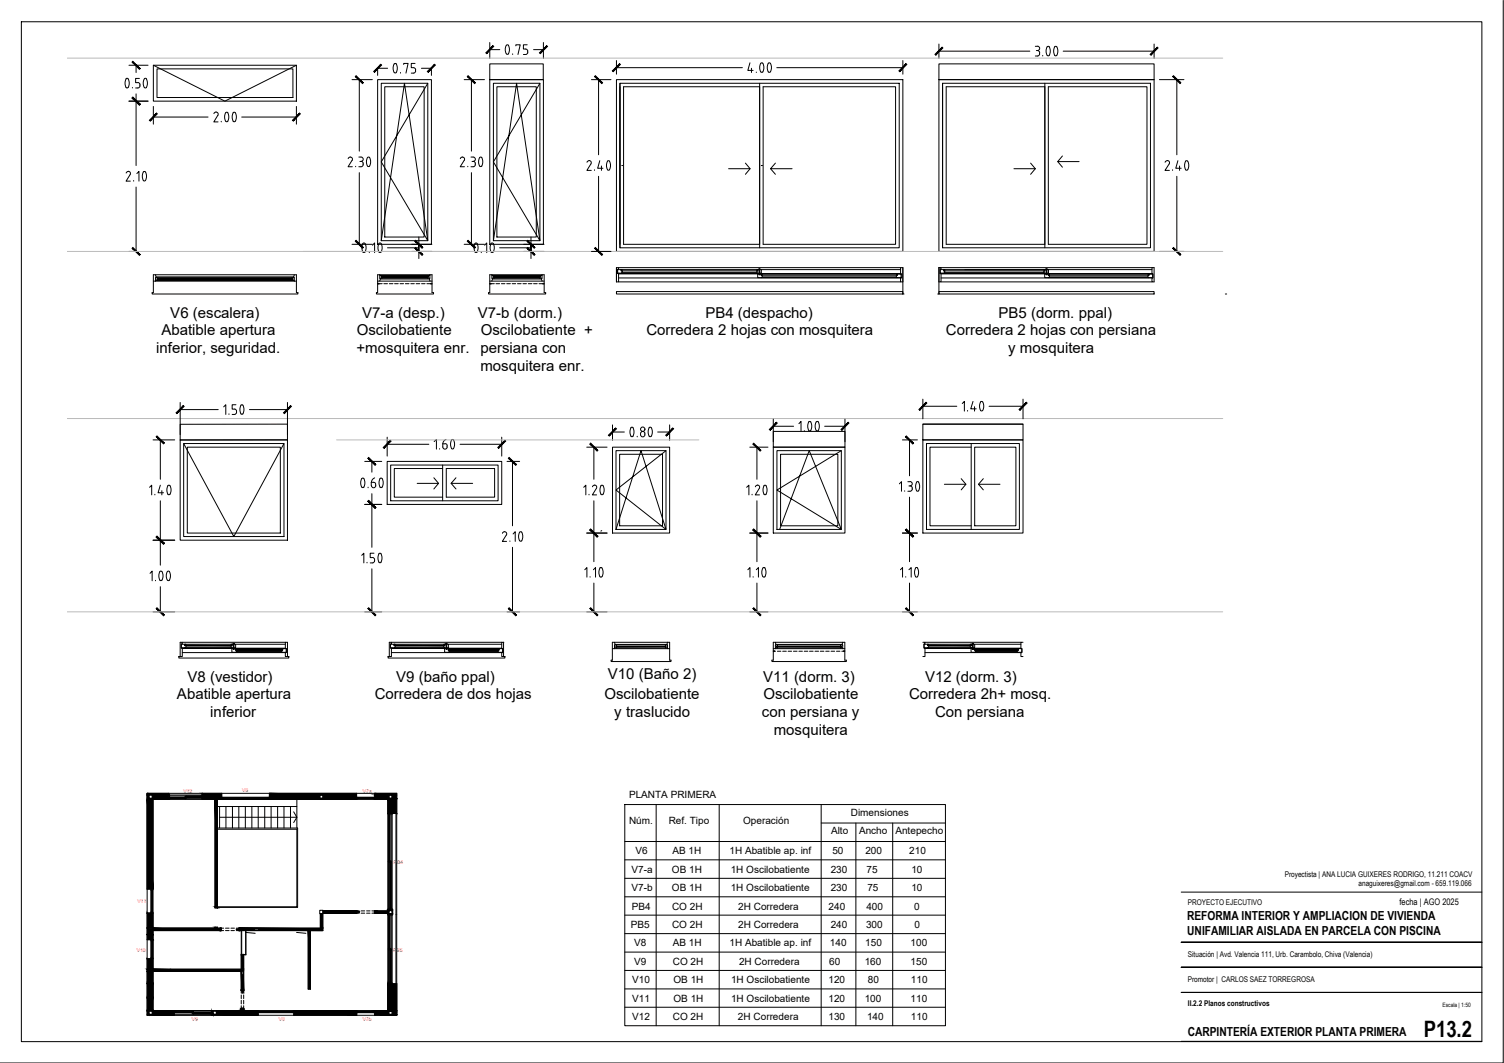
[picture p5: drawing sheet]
<svg xmlns="http://www.w3.org/2000/svg" width="420mm" height="297mm" viewBox="0 0 420 297" stroke-linecap="round" stroke-linejoin="round" font-family="sans-serif">
<defs><g id="words">
<text font-size="6.3" x="397.7" y="289.9">P13.2</text>
<g font-size="4.2">
<text x="47.6" y="88.9">V6 (escalera)</text>
<text x="101.2" y="88.9">V7-a (desp.)</text>
<text x="133.5" y="88.9">V7-b (dorm.)</text>
<text x="197.1" y="88.8">PB4 (despacho)</text>
<text x="279" y="88.9">PB5 (dorm. ppal)</text>
<text x="45.1" y="93.7">Abatible apertura</text>
<text x="99.7" y="93.6">Oscilobatiente</text>
<text x="134.3" y="93.6">Oscilobatiente +</text>
<text x="180.6" y="93.6">Corredera 2 hojas con mosquitera</text>
<text x="264.2" y="93.6">Corredera 2 hojas con persiana</text>
<text x="43.6" y="98.7">inferior, seguridad.</text>
<text x="99.6" y="98.6">+mosquitera enr.</text>
<text x="134.2" y="98.6">persiana con</text>
<text x="281.7" y="98.6">y mosquitera</text>
<text x="134.2" y="103.6">mosquitera enr.</text>
<text x="52.4" y="190.5">V8 (vestidor)</text>
<text x="110.7" y="190.5">V9 (baño ppal)</text>
<text x="169.8" y="189.7">V10 (Baño 2)</text>
<text x="213.2" y="190.5">V11 (dorm. 3)</text>
<text x="258.4" y="190.5">V12 (dorm. 3)</text>
<text x="49.4" y="195.3">Abatible apertura</text>
<text x="104.7" y="195.4">Corredera de dos hojas</text>
<text x="168.9" y="195.3">Oscilobatiente</text>
<text x="213.3" y="195.3">Oscilobatiente</text>
<text x="254" y="195.3">Corredera 2h+ mosq.</text>
<text x="58.8" y="200.3">inferior</text>
<text x="171.6" y="200.3">y traslucido</text>
<text x="212.9" y="200.3">con persiana y</text>
<text x="261.2" y="200.4">Con persiana</text>
<text x="216.2" y="205.3">mosquitera</text>
</g>
<g font-size="3.5">
<text x="331.6" y="257.2">REFORMA INTERIOR Y AMPLIACION DE VIVIENDA</text>
<text x="331.7" y="261.4">UNIFAMILIAR AISLADA EN PARCELA CON PISCINA</text>
<text x="331.8" y="289.5">CARPINTERÍA EXTERIOR PLANTA PRIMERA</text>
</g>
<g font-size="2.8">
<text x="175.7" y="222.9">PLANTA PRIMERA</text>
<text x="237.7" y="228">Dimensiones</text>
<text x="175.7" y="230.2">Núm.</text>
<text x="186.8" y="230.3">Ref. Tipo</text>
<text x="207.6" y="230.3">Operación</text>
<text x="232.2" y="233">Alto</text>
<text x="240" y="233">Ancho</text>
<text x="250.1" y="233">Antepecho</text>
<text x="177.5" y="238.7">V6</text>
<text x="187.9" y="238.7">AB 1H</text>
<text x="203.8" y="238.7">1H Abatible ap. inf</text>
<text x="232.5" y="238.7">50</text>
<text x="241.8" y="238.7">200</text>
<text x="254" y="238.7">210</text>
<text x="176.4" y="243.9">V7-a</text>
<text x="187.7" y="243.9">OB 1H</text>
<text x="204.1" y="243.9">1H Oscilobatiente</text>
<text x="232.1" y="243.9">230</text>
<text x="242.1" y="243.9">75</text>
<text x="254.6" y="243.9">10</text>
<text x="176.4" y="249">V7-b</text>
<text x="187.7" y="249">OB 1H</text>
<text x="204.1" y="249">1H Oscilobatiente</text>
<text x="232.1" y="249">230</text>
<text x="242.3" y="249">75</text>
<text x="254.6" y="249">10</text>
<text x="176.5" y="254.2">PB4</text>
<text x="187.7" y="254.2">CO 2H</text>
<text x="206.2" y="254.2">2H Corredera</text>
<text x="231.5" y="254.2">240</text>
<text x="242" y="254.2">400</text>
<text x="255.4" y="254.2">0</text>
<text x="176.2" y="259.3">PB5</text>
<text x="187.7" y="259.4">CO 2H</text>
<text x="206.2" y="259.4">2H Corredera</text>
<text x="232.1" y="259.3">240</text>
<text x="241.9" y="259.3">300</text>
<text x="255.4" y="259.3">0</text>
<text x="177.1" y="264.5">V8</text>
<text x="177.1" y="269.6">V9</text>
<text x="188" y="269.6">CO 2H</text>
<text x="188" y="264.5">AB 1H</text>
<text x="203.8" y="264.5">1H Abatible ap. inf</text>
<text x="206.5" y="269.6">2H Corredera</text>
<text x="231.6" y="269.6">60</text>
<text x="231.9" y="264.5">140</text>
<text x="241.6" y="269.6">160</text>
<text x="241.7" y="264.5">150</text>
<text x="254.4" y="264.5">100</text>
<text x="254.4" y="269.6">150</text>
<text x="176.6" y="274.8">V10</text>
<text x="188.1" y="274.8">OB 1H</text>
<text x="204.2" y="274.8">1H Oscilobatiente</text>
<text x="231.4" y="274.8">120</text>
<text x="242.4" y="274.8">80</text>
<text x="254.5" y="274.8">110</text>
<text x="176.6" y="279.9">V11</text>
<text x="188.1" y="279.9">OB 1H</text>
<text x="204.2" y="279.9">1H Oscilobatiente</text>
<text x="231.4" y="279.9">120</text>
<text x="241.6" y="279.9">100</text>
<text x="254.4" y="279.9">110</text>
<text x="176.6" y="285.1">V12</text>
<text x="188" y="285.1">CO 2H</text>
<text x="206.2" y="285">2H Corredera</text>
<text x="231.4" y="285.1">130</text>
<text x="242.2" y="285.1">140</text>
<text x="254.5" y="285.1">110</text>
</g>
<text font-size="2.5" x="391" y="252.8">fecha | AGO 2025</text>
<g font-size="2.2">
<text x="358.9" y="245.1">Proyectista | ANA LUCIA GUIXERES RODRIGO, 11.211 COACV</text>
<text x="379.5" y="247.6">anaguixeres@gmail.com - 659.119.066</text>
<text x="331.8" y="252.8">PROYECTO EJECUTIVO</text>
<text x="331.9" y="267.5">Situación | Avd. Valencia 111, Urb. Carambolo, Chiva (Valencia)</text>
<text x="331.8" y="274.4">Promotor | CARLOS SAEZ TORREGROSA</text>
<text x="331.9" y="281.2">II.2.2 Planos constructivos</text>
</g>
<text font-size="1.7" x="403" y="281.4">Escala | 1:50</text>
<g font-size="1.4" fill="#ff0505">
<text x="51.3" y="221.5">V12</text>
<text x="67.6" y="221.4">V6</text>
<text x="101.4" y="221.5">V7a</text>
<text x="110" y="241.5">PB4</text>
<text x="38.4" y="252.3">V11</text>
<text x="38.2" y="265.9">V10</text>
<text x="109.8" y="265.9">PB5</text>
<text x="53.6" y="285.3">V9</text>
<text x="77.9" y="285.2">V8</text>
<text x="101.3" y="285.4">V7b</text>
</g>
</g></defs>
<!-- layer: 02.2 TABIQUERIA gruesa -->
<g fill="none" stroke="#000" stroke-width=".28">
<path d="M252.2 74.8v4M82.8 81.8h.4M187.1 184.5h.4M236 184.5h.4M41.1 221.7h6.1v1.7h-4.4v25h-1.7zM41.6 222.2h.9v.9h-.9zM56.5 221.7h5.4v1.7h-5.4zM59.5 222.2h1v.9h-1zM75.3 221.7h24.3v1.7h-24.3zM89.3 222.2h1v.9h-1zM104.7 221.7h6.1v5.6h-2.5v-3.9h-3.6zM108.6 222.2h1v.9h-1z"/>
<path d="M66.8 259.4v.1M66.8 260h.1M89.3 254.4h1v.9h-1zM99.6 254.5v.1M99.6 255.1v.1M104.7 254.5v.7M108.6 254.4h1v.9h-1zM41.6 260.3h.9v.9h-.9zM41.8 274.8h1v4h-1M42.8 267.9h-1.7v15.8h7.6M42.8 262.6h-1.7v-7.5h1.7v27.3h29.3v1.3h-12.9v-1.3M47.5 270.8h.1"/>
<path d="M108.3 274.9h2.5v8.8h-6.1v-1.3h3.6zM41.6 282.5h.9v.9h-.9zM48.5 282.4v1.3M59.5 282.5h1v.9h-1zM82.1 282.4h17.6v1.3h-17.6zM89.3 282.5h1v.9h-1zM108.6 282.5h1v.9h-1z"/>
</g>
<g fill="#000" stroke="#000" stroke-width=".28">
<path d="M42.8 259.4h17.2zM90.3 255.1l9.3 .1zM99.3 254.5h.3zM94.6 255.1h5zM99.3 254.5h.4zM104.7 255.2h.3z"/>
<path d="M41.1 222.2l.5 .9v-.9zM41.1 222.2l.5 .9h-.5z"/>
<path d="M41.1 223.4l1.7 25v-25zM41.1 223.4l1.7 25h-1.7z"/>
<path d="M41.1 221.7l6.1 .5v-.5zM41.1 221.7l6.1 .5h-6.1z"/>
<path d="M42.5 222.2l4.7 .9v-.9zM42.5 222.2l4.7 .9h-4.7z"/>
<path d="M41.1 223.1l6.1 .3v-.3zM41.1 223.1l6.1 .3h-6.1z"/>
<path d="M60.1 223.4l.6 30v-30zM60.1 223.4l.6 30h-.6z"/>
<path d="M56.5 221.7l5.4 1.7v-1.7zM56.5 221.7l5.4 1.7h-5.4z"/>
<path d="M75.3 222.2l14 .9v-.9zM75.3 222.2l14 .9h-14z"/>
<path d="M75.3 221.7l24.3 .5v-.5zM75.3 221.7l24.3 .5h-24.3z"/>
<path d="M90.3 222.2l9.3 .9v-.9zM90.3 222.2l9.3 .9h-9.3z"/>
<path d="M75.3 223.1l24.3 .3v-.3zM75.3 223.1l24.3 .3h-24.3z"/>
<path d="M104.7 222.2l3.9 .9v-.9zM104.7 222.2l3.9 .9h-3.9z"/>
<path d="M104.7 221.7l6.1 .5v-.5zM104.7 221.7l6.1 .5h-6.1z"/>
<path d="M109.6 222.2l1.2 .9v-.9zM109.6 222.2l1.2 .9h-1.2z"/>
<path d="M104.7 223.1l6.1 .3v-.3zM104.7 223.1l6.1 .3h-6.1z"/>
<path d="M108.3 223.4l2.5 3.9v-3.9zM108.3 223.4l2.5 3.9h-2.5z"/>
<path d="M41.1 255.1l1.7 4.3v-4.3zM41.1 255.1l1.7 4.3h-1.7z"/>
<path d="M41.1 259.4l1.7 1.8v-1.8zM41.1 259.4l1.7 1.8h-1.7z"/>
<path d="M60.1 253.4l.6 .3v-.3zM60.1 253.4l.6 .3h-.6z"/>
<path d="M60.1 259.1l.6 .3v-.3zM60.1 259.1l.6 .3h-.6z"/>
<path d="M42.8 259.4l18.9 .6v-.6zM42.8 259.4l18.9 .6h-18.9z"/>
<path d="M89.5 255.3l.7 4.1v-4.1zM89.5 255.3l.7 4.1h-.7z"/>
<path d="M66.8 259.4l23.4 .1zM66.8 259.4l23.4 .1z"/>
<path d="M72.3 259.5l17.9 .5v-.5zM72.3 259.5l17.9 .5h-17.9z"/>
<path d="M66.8 260h23.4zM66.8 260h23.4z"/>
<path d="M90.3 255.1h4.3zM90.3 255.1h4.3z"/>
<path d="M90.3 254.6h4.3zM90.3 254.6h9.3z"/>
<path d="M90.3 254.6l4.3 .5v-.5zM90.3 254.6l4.3 .5h-4.3z"/>
<path d="M90.3 254.5h9zM90.3 254.5h9z"/>
<path d="M99.3 254.5h.3zM99.3 254.5h.3zM99.3 254.5h.3z"/>
<path d="M99.3 254.5h.3zM99.3 254.5h.4z"/>
<path d="M90.3 254.5l9.3 .1zM90.3 254.5l9.3 .1z"/>
<path d="M90.3 255.2h9.3zM90.3 255.1l9.3 .1z"/>
<path d="M99.3 254.5h.4zM99.3 254.5h.4z"/>
<path d="M108.3 254.4l.3 .1v-.1zM108.3 254.4l.3 .1h-.3z"/>
<path d="M104.7 254.5l3.9 .7v-.7zM104.7 254.5l3.9 .7h-3.9z"/>
<path d="M105 255.2h3.6zM105 255.2h3.6z"/>
<path d="M108.3 255.2l.3 .1zM108.3 255.2l.3 .1z"/>
<path d="M108.3 254.2l1.4 .2v-.2zM108.3 254.2l1.4 .2h-1.4z"/>
<path d="M109.6 254.4l.1 .9zM109.6 254.4l.1 .9z"/>
<path d="M108.3 255.3l1.4 .2v-.2zM108.3 255.3l1.4 .2h-1.4z"/>
<path d="M41.1 261.2l1.7 1.4v-1.4zM41.1 261.2l1.7 1.4h-1.7z"/>
<path d="M41.1 267.9l1.7 2.9v-2.9zM41.1 267.9l1.7 2.9h-1.7z"/>
<path d="M41.1 270.8l1.7 .7v-.7zM41.1 270.8l1.7 .7h-1.7z"/>
<path d="M41.1 271.5l1.7 3.3v-3.3zM41.1 271.5l1.7 3.3h-1.7z"/>
<path d="M41.1 274.8l1.7 4v-4zM41.1 274.8l1.7 4h-1.7z"/>
<path d="M41.1 278.8l1.7 3.6v-3.6zM41.1 278.8l1.7 3.6h-1.7z"/>
<path d="M42.8 271.3l24.7 .2v-.2zM42.8 271.3l24.7 .2h-24.7z"/>
<path d="M67.4 271.5l.1 5.3zM67.4 271.5l.1 5.3z"/>
<path d="M67.4 266.7l.7 4.1v-4.1zM67.4 266.7l.7 4.1h-.7z"/>
<path d="M42.8 270.8l25.3 .5v-.5zM42.8 270.8l25.3 .5h-25.3z"/>
<path d="M68 271.3l.1 5.1zM68 271.3l.1 5.1z"/>
<path d="M68 276.4l.1 .4zM68 276.4l.1 .4z"/>
<path d="M86.1 260l.6 16.4v-16.4zM86.1 260l.6 16.4h-.6z"/>
<path d="M108.3 274.9l2.5 7.5v-7.5zM108.3 274.9l2.5 7.5h-2.5z"/>
<path d="M41.1 282.5l.5 .9v-.9zM41.1 282.5l.5 .9h-.5z"/>
<path d="M41.1 282.4l7.4 .1zM41.1 282.4l7.4 .1z"/>
<path d="M42.5 282.5l6 .9v-.9zM42.5 282.5l6 .9h-6z"/>
<path d="M41.1 283.4l7.4 .3v-.3zM41.1 283.4l7.4 .3h-7.4z"/>
<path d="M59.2 282.5l.3 .9v-.9zM59.2 282.5l.3 .9h-.3z"/>
<path d="M67.4 281.8l.7 .3v-.3zM67.4 281.8l.7 .3h-.7z"/>
<path d="M67.4 282.1l.7 .3v-.3zM67.4 282.1l.7 .3h-.7z"/>
<path d="M59.2 282.4l12.9 .1zM59.2 282.4l12.9 .1z"/>
<path d="M60.5 282.5l11.6 .9v-.9zM60.5 282.5l11.6 .9h-11.6z"/>
<path d="M59.2 283.4l12.9 .3v-.3zM59.2 283.4l12.9 .3h-12.9z"/>
<path d="M82.1 282.4l17.6 1.3v-1.3zM82.1 282.4l17.6 1.3h-17.6z"/>
<path d="M104.7 282.5l3.9 .9v-.9zM104.7 282.5l3.9 .9h-3.9z"/>
<path d="M104.7 282.4l6.1 .1zM104.7 282.4l6.1 .1z"/>
<path d="M109.6 282.5l1.2 .9v-.9zM109.6 282.5l1.2 .9h-1.2z"/>
<path d="M104.7 283.4l6.1 .3v-.3zM104.7 283.4l6.1 .3h-6.1z"/>
</g>
<!-- layer: 30 ESCALERA -->
<g fill="none" stroke="#000" stroke-width=".28">
<path d="M60.7 223.4h22.2v2h-22.2zM61.3 225.4v6M63.1 225.4v6M64.9 225.4v6M66.7 225.4v6M68.5 225.4v6M70.4 225.4v6M72.1 225.4v6M74 225.4v6M75.7 225.4v6M77.6 225.4v6M79.3 225.4v6"/>
<path d="M81.2 225.4v6M82 226.9l.9 1.5h-21.6M82.9 225.4v6M82.9 228.4l-.9 1.5"/>
</g>
<!-- layer: 02.1 TABIQUERIA fina -->
<path d="M60.1 223.4v30.3h.6v-30.3M42.8 259.4h17.3v-.3h.6v.3h1v.6h-18.9M89.5 255.3v4.1h-22.7l5.5 .1v.5h-5.5h.6v10.8h-24.6M90.2 255.3v4.7h-3.5v16.4h-.6v-16.4h-18.6v6.7M90.3 254.5h9.3l-5 .1v.5l5 .1h-9.3M108.3 254.2h1.4v1.3h-1.4v-.3h-3.6v-.7h3.6M68.6 260v6.7h-.5v10.1l-.1-5.5h-.5v5.5l-.1-5.3h-24.6M68.7 260v6.8h-.6M67.4 282.4v-.6h.7v.6" fill="none" stroke="#000" stroke-width=".28"/>
<!-- layer: 04.1 CARPINTERIA EXTERIOR -->
<g fill="none" stroke="#000" stroke-width=".28">
<path d="M42.8 18.2h40v10.1h-40zM43.9 19.2h37.9v8h-37.9zM136.8 17.9h15v4.4h-15zM262.3 17.9h60.1v4.4h-60.1zM105.5 22.3h15v46h-15zM106.5 23.3h13v44h-13zM107.5 24.2h11v42h-11zM136.8 22.3h15v46h-15zM137.8 23.3h13v44h-13zM138.8 24.2h11v42h-11zM172.2 22.3h80v48h-80zM173.2 23.3h78v45.9h-78z"/>
<path d="M173.2 23.3v45.9M212.2 23.3v45.9M212.2 24.2h-38v44.1h38M213.2 24.2h37v44.1h-37zM262.3 22.3h60.1v48h-60.1zM263.3 23.3h58.1v45.9h-58.1zM263.3 23.3v45.9M291.9 24.2h-27.6v44.1h27.6M291.9 23.3v45.9M292.9 24.2h27.5v44.1h-27.5zM42.8 76.8h.6l.2 .8M42.8 78.6h40"/>
<path d="M43.4 76.8h38.8M43.4 78.6v-1h38.8v1M43.4 78.4h38.8M43.6 77.4h38.4M43.9 78v.4M44 77.6v.8M81.6 77.6v.8M81.8 78v.4M82 77.4v.2M82.8 76.8h-.6l-.2 .6M105.5 76.8h15.2M106.1 77h14"/>
<path d="M106.1 76.8v1h14v-1M106.1 78.6h14M106.3 78h13.7M106.3 77.8l-.2 .8h-.6M106.5 77v.3M106.7 77v.8M119.5 77v.8M119.7 77v.3M120 77.8v.2M120 78l.1 .6h.6M136.8 76.8h15.2M137.4 76.8v1h14v-1"/>
<path d="M137.4 78.6h14M137.4 77h14M137.6 78h13.7M137.6 77.8l-.2 .8h-.6M137.8 77v.3M138 77v.8M150.8 77v.8M151 77v.3M151.3 77.8v.2M151.3 78l.1 .6h.6M172.2 74.8h.6v.5h-.3v1.1h.3v2.4h-.6M172.6 75.3h.9v.4h.4v.4l-.2 .2h-1.1z"/>
<path d="M172.8 78.8h78.8M172.8 77.7h78.8M172.8 74.8h78.8M172.8 76.4h78.8M172.8 76.5h78.8M173.5 75.7h38.2M173.5 75.3h38.2M173.6 75.3h.2v.3h-.2zM173.9 76.1h37.5M211.4 75.3h.3v.3h-.3zM211.7 76.6h.9v.3h.3v.5l-.2 .2h-1zM212 75.1h.3v1.7h-.3z"/>
<path d="M212.6 76.9h38.1M212.7 75.3h-1v.4h-.3l.2 .6M212.7 76.6h.2v.3h-.2zM212.7 77.6h37.9M212.9 77.4h37.5M250.4 76.6h.3v.3h-.3zM250.7 76.6h1v1h-1.1l-.2-.7h.3zM251.6 75.3h-38.9v1h-39M252.2 74.8h-.6v1.7h.3v1.2h-.3v1.1h.6M262.6 76.4h59.2M262.7 75.3h1l.2 .8-.2 .2h-1zM262.9 77.7h58.9"/>
<path d="M262.9 78.8h58.9M262.9 76.5h58.9M263.7 75.7h28.2M263.7 75.3h58.1M263.7 75.3h.2v.3h-.2zM263.9 76.1h27.7M291.6 76.1l.2 .2M291.6 75.3h.3v.3h-.3zM291.8 76.6h1.1v.3h.3v.5l-.3 .2h-1.1zM291.9 75.7h-.3v.4M291.9 75.3v.4M291.9 75.3h1v1h-29.2"/>
<path d="M292.1 75.1h.5l-.1 1.7h-.2zM292.9 76.9h28.1M292.9 76.6h.3v.3h-.3zM292.9 77.6h28M293.2 77.4h27.5M320.7 76.6h.3v.3h-.3zM321 76.6h1v1h-1.1l-.2-.7h.3zM321.8 74.8h-59.5h.6v.5h-.3v1.1h.3v2.4h-.6M322.4 74.8h-.6v1.7h.3v1.2h-.3v1.1h.6M42.5 81.8v.4h40.7v-.4M105.2 81.8v.4h15.9v-.4M136.5 81.8v.4h15.9v-.4"/>
<path d="M50.3 118.6l30-.1v4.4l-30 .1zM257.8 118.5h28v4.4h-28zM257.8 118.5h28M50.3 122.9h30v28h-30zM51.3 123.9h28v26h-28zM52.3 125h26v24h-26zM108.2 128.9h32v12.1h-32zM109.1 129.9h30v10h-30zM123.7 130.9h-13.5v8h13.5M123.7 129.9v10M124.7 130.9h13.5v8h-13.5zM171.1 125h16v24h-16z"/>
<path d="M172.1 125.9h14v22h-14zM173.1 126.9h12v20h-12zM216 125h20.1v24h-20.1zM216 120.6h20.1v4.4h-20.1zM217 125.9h18v22h-18zM218.1 126.9h16v20h-16zM257.8 122.9h28v26.1h-28zM258.8 123.9h26v24h-26zM271.3 125h-11.5v21.9h11.5M271.3 123.9v24M272.3 125h11.5v21.9h-11.5zM171.1 179.5h.6l.1 .7"/>
<path d="M171.7 179.5h15.4M186.5 179.5l-.2 .6M216 179.5h.6l.1 .7M216.6 179.5h18.8M236 179.5h-.6l-.2 .6M50 183.5v.4h30.7v-.4M108.4 183.5v.4h32.7v-.4M170.7 184.5v.4h16.8v-.4M171.1 181.3h16M171.7 181.3v-1.1h14.8v1.1M171.7 181h14.8M171.8 180.1h14.5"/>
<path d="M172.1 180.7v.3M172.3 180.2v.8M185.9 180.2v.8M186.1 180.7v.3M186.3 180.1v.1M215.6 184.5v.4h20.8v-.4M216 181.3h20M216.6 181h18.8M216.6 181.3v-1.1h18.8v1.1M216.7 180.1h18.5M217 180.7v.3M217.2 180.2v.8"/>
<path d="M234.8 180.2v.8M235 180.7v.3M235.2 180.1v.1M47.2 222h.2v1.4h-.2M47.2 221.7h9.3M47.3 222.8h.4l-.1 .4h-.3zM47.4 222.2h8.9M47.4 222.8h8.9M47.4 223.4h8.9M47.4 222.4h8.9M47.6 223.2h.1M47.6 223.1h4.1"/>
<path d="M47.6 223.2h4.1M47.7 222.9h3.9M51.7 223.2h.1M51.6 222.8h.4v.4h-.3zM51.7 222.4l.4 .2-.4 .2zM51.8 222.7l.1 .6zM52 222.7h4.1M52 222.4h4M52 222.7h.1M52 223.2h4.3M52.1 222.5h3.9M56 222.5l.4-.1v.4h-.3z"/>
<path d="M56.1 222.7h.1M56.5 222h-.2v1.4h.2M61.9 222.8h13.4M61.9 221.7h13.4M62.1 222.8v.3h13v-.3M62.1 223.4h13M62.1 222.8h13M62.2 223.1l-.3 .3M62.2 223.2h12.8M62.3 222.8v.3M74.8 222.8v.3M74.9 222.8l-12.6 .2"/>
<path d="M75 223.1v.1M75 223.2l.3 .2M99.6 221.7h5.1M99.6 222.8h5.1M99.8 222.8v.3h4.7v-.3M99.8 222.8h4.7M99.8 223.4h4.7M99.9 223.1l-.1 .3h-.2M99.9 223.2h4.5M99.9 222.8h4.5M100 222.8v.3M104.3 222.8v.3"/>
<path d="M104.4 223.2l.3 .2M104.4 223.1v.1M108.3 227.3v.2h1.4v-.2M108.3 227.5v26.5M108.5 227.4h.4l-.1 .5-.3-.2zM108.5 227.7l.1 .2zM108.5 227.7v12.9M108.6 227.7v12.9M108.8 227.9v12.6M108.9 227.5v26.5M109.3 227.5v26.5M109.6 227.5v26.5"/>
<path d="M41.1 248.4v6.7M42.2 248.7h.3v6.2h-.3M42.2 248.4v6.7M42.2 248.7v6.2M42.2 248.8v6M42.2 254.7h.3M42.2 248.8h.3M42.5 254.9h.1M42.6 248.7v6.2M42.6 254.9l.2 .2M42.8 248.4v.3h-.3M42.8 248.7v6.2"/>
<path d="M108.3 255.5v.2h1.4v-.2M108.3 254.2v-.2h1.4v.2M108.3 255.7v19M108.5 240.7l.5 .1zM108.5 255.6h.4l-.1 .5-.3-.1zM108.5 240.6l.3-.1 .1 .4h-.4zM108.5 256h.1M108.5 240.6h.1M108.5 240.9v13.1M108.5 256v9M108.6 256v9M108.8 256.1v8.9"/>
<path d="M108.9 255.7v19M109 253.7h.3v.4h-.3zM109 240.6h.3l-.1 .4-.2-.1zM109 253.7h.1M109 240.9h.1M109.1 240.9v12.8M109.3 240.9v12.8M109.3 255.7v19M109.6 255.7v19M41.1 262.6v5.3M42.2 262.8h.3M42.2 262.6v5.3"/>
<path d="M42.2 262.8v4.9M42.2 267.5h.3M42.2 262.9l.3 .1M42.4 262.9v4.7M42.5 267.7h.1M42.5 262.8v4.9h-.3M42.6 262.8v4.9M42.6 267.7l.2 .2M42.8 262.6v.2h-.3M42.8 262.8v4.9M108.3 274.9v-.2h1.4v.2M108.5 265.1l.5 .1z"/>
<path d="M108.5 265h.4v.4h-.4zM108.5 265h.1M108.5 265.4v9.3M109 274.4h.3v.4h-.3zM109 265h.3l-.1 .5-.2-.1zM109 274.4h.1M109 265.4h.1M109.1 265.4v9M109.3 265.4v9M48.6 282.6h.4v.3h-.4zM48.7 282.4h10.3M48.7 283.6h10.3"/>
<path d="M48.7 283.4h10.3M49 282.6h.1M49 282.6h4.7M49 282.7h4.7M49 282.9h4.7M49.1 282.8h4.5M53.7 282.6h.1M53.7 283h.3l.1 .3h-.4zM53.7 282.6h.3v.3l-.4-.1zM53.8 282.5h.1v.5zM54 283h.1M54 282.6h5"/>
<path d="M54 283h4.8M54 283.1h4.8M54.1 283.2h4.5M58.6 283.1l.5-.1v.3h-.4zM58.8 283h.1M59 282.9h-10.3h10.3M59.2 282.4h-.2v1.3h.2h-10.7h.2v-1.3h-.2M72.1 283.7h10M72.1 283h10M72.1 282.4l.2 .2M72.3 282.4h9.6M72.3 282.9h9.6"/>
<path d="M72.3 282.6h9.5M72.5 282.6v.3M81.7 282.6v.3M81.7 282.8l-9.3 .1M81.8 282.6l.1 .4M81.9 282.6h-9.6v.4M82.1 282.4l-.3 .2M99.7 282.4h.2v.2M99.7 283.7h5M99.7 283h5M99.9 283v-.4h4.6v.4M99.9 282.9h4.6"/>
<path d="M99.9 282.4h4.6M99.9 282.6h4.5M100 282.9h4.4M100.1 282.6v.3M104.3 282.6v.3M104.4 282.6h.1M104.7 282.4l-.3 .2"/>
</g>
<!-- layer: 04.2 CERRAJERIA -->
<path d="M60.7 231.4h22.4v22.2h-22.4M60.7 231.7h22.2v21.7h-22.2M110.6 227.3v47.6M110.8 227.3v47.6" fill="none" stroke="#000" stroke-width=".28"/>
<!-- layer: 03 CARPINTERIA INTERIOR -->
<g fill="none" stroke="#000" stroke-width=".28">
<path d="M61.4 259.3l.4 .1zM61.7 259.4v.6M61.7 259.4h.8M63 259.4h1M64.5 259.4h1M66 259.6h5.1v.2h-5.1zM66 259.4h.8l-.1 .2M66.7 259.8l.1 .2h-.8M66.7 259.3l.4 .1zM66.8 259.5v.1M66.8 259.8v.2M95.8 254.7h4.6v.3h-4.6z"/>
<path d="M99.3 254.5h.4zM99.3 255.2l.4 .1zM99.7 255l-.1 .2h.8M100.4 254.5h-.8l.1 .2M100.9 254.5h1M100.9 255.2h1M102.4 254.5h1M102.4 255.2h1M103.9 254.5h.8v.7h-.8M104.6 254.5h.4zM104.6 255.2l.4 .1zM61.4 260l.4 .1z"/>
<path d="M61.7 260h.8M63 260h1M64.5 260h1M66.7 260l.4 .1zM67.4 276.4v.4zM67.4 276.8v.7M67.4 278v1M67.4 279.5v1M67.4 276.8h.2M67.4 276.8l.2 .1M67.6 272.4h.3v5.1h-.3zM67.9 276.8h.2"/>
<path d="M68.1 276.8l-.2 .1M68.1 276.4l.1 .4zM68.1 276.8v.7M68.1 278v1M68.1 279.5v1M68.6 260.5l2.7 .3M82.8 260.5l2.7 .3M67.4 281.8v.3zM67.4 281.8h.7M67.4 281v.8M68.1 281.8l.1 .3zM68.1 281v.8"/>
</g>
<!-- layer: CIRCUITO 1 -->
<path d="M98.5 255.3h.1" fill="none" stroke="#000" stroke-width=".28"/>
<!-- layer: 08.1-MOBILIARIO -->
<path d="M168.1 148.3l-.2 .1" fill="none" stroke="#000" stroke-width=".28"/>
<!-- layer: 04.1 CARPINTERIA EXTERIOR -->
<g fill="#000" stroke="#000" stroke-width=".28">
<path d="M43.9 78h37.9zM43.9 78h37.9z"/>
<path d="M106.5 77.4l13.2-.1zM106.5 77.3h13.2z"/>
<path d="M137.8 77.4l13.2-.1zM137.8 77.3h13.2z"/>
<path d="M172.1 180.7h14zM172.1 180.7h14z"/>
<path d="M217 180.7h18zM217 180.7h18z"/>
</g>
<g fill="none" stroke="#000" stroke-width=".28">
<path d="M50.3 179.5h.6v.4h-.3v1.2h.3v2.4h-.6M50.9 179.5h28.8M65.1 179.8h.4l-.1 1.7h-.2zM80.3 179.5h-.6v1.7h.3v1.2h-.3v1.1h.6M108.8 179.5h.5v.4h-.2v1.2h.2v2.4h-.5M109.3 179.5h30.9M124.5 179.8h.4l-.1 1.7h-.2zM140.8 179.5h-.6v1.7h.3v1.2h-.3v1.1h.6M257.8 179.5h.6v.4h-.3v1.2h.3v2.4h-.6M258.4 179.5h26.8M271.6 179.8h.3v1.7h-.2zM285.8 179.5h-.6v1.7h.3v1.2h-.3v1.1h.6"/>
<path d="M50.7 180h.9v.4h.4v.4l-.3 .2h-1zM50.9 182.4h28.8M50.9 181.1h28.8M50.9 181.2h28.8M51.6 180h13.2M51.7 180h.2v.3h-.2zM51.7 181h13M52 180.8h12.5M64.5 180h.3v.3h-.3zM64.8 181.3h1v.3h.3v.5l-.2 .2h-1.1zM64.8 180h1v1h-1.1l-.2-.6h.3zM65.8 181.3h.2v.3h-.2z"/>
<path d="M65.8 180h13.9M65.9 182.3h13M66.1 182.1h12.6M78.7 181.3h.3v.3h-.3zM79 181.3h1v1h-1.1l-.2-.2v-.5h.3zM109.1 180h1l.3 .8-.2 .2h-1.1zM109.3 182.4h30.9M109.3 181.1h30.9M109.3 181.2h30.9M110.1 180h.3v.3h-.3zM110.1 180h14.1M110.2 181h14"/>
<path d="M110.4 180.8h13.6M124 180h.2v.3h-.2zM124.2 181.3h1v.3h.3v.5l-.2 .2h-1.1zM124.2 180h1.1v1h-1.1l-.2-.6h.2zM125.2 181.3h.3v.3h-.3zM125.3 180h14.9M125.3 182.3h14M125.5 182.1h13.6M139.1 181.3h.3v.3h-.3zM139.4 181.3h1v1h-1.1l-.2-.7h.3zM258.1 180h1.1l.3 .8-.3 .2h-1.1zM258.4 181.1h26.8"/>
<path d="M258.4 181.2h26.8M258.4 182.4h26.8M259.2 180h.2v.3h-.2zM259.2 180h12.1M259.2 181h12M259.5 180.8h11.5M271 180h.3v.3h-.3zM271.3 181.3h.9v.3h.4v.5l-.3 .2h-1zM271.3 180h1v1h-1.1l-.2-.2zM272.3 181.3h.2v.3h-.2zM272.3 180h12.9M272.3 182.3h12.1"/>
<path d="M272.6 182.1h11.5M284.2 181.3h.2v.3h-.2zM284.5 181.3h1v1h-1.1l-.3-.2v-.5h.4z"/>
</g>
<g fill="#000" stroke="#000" stroke-width=".28">
<path d="M51.6 180.3l13.2 .1zM51.6 180.3l13.2 .1z"/>
<path d="M65.8 181.6h13.2zM65.8 181.6h13.2z"/>
<path d="M110.1 180.3l14.1 .1zM110.1 180.3l14.1 .1z"/>
<path d="M125.2 181.6h14.2zM125.2 181.6h14.2z"/>
<path d="M259.2 180.3l12.1 .1zM259.2 180.3l12.1 .1z"/>
<path d="M272.2 181.6h12.3zM272.2 181.6h12.3z"/>
</g>
<!-- layer: 08.2 MOBILIARIO fino -->
<path d="M18.8 16.2h322.8M18.8 70.3h322.8M18.8 117h322.8M94 122.9h101.2M18.8 171h322.8" fill="none" stroke="#bababa" stroke-width=".28"/>
<!-- layer: Cotas -->
<g fill="none" stroke="#000" stroke-width=".28">
<path d="M36 18.2h5.4M38 18.2v2.1M42.8 18.2l20 10.1 20-10.1M105.5 19.3v1.8M105.5 19.1h2.8M110.1 17.9l.3-.2a1.83 1.83 0 0 1 0 2.7l-.3-.1-.3-1zM112.8 18v-.3h1.2l-.6 2.7M116 17.7h-1.1v1.2l.8 .1 .4 .5M116.1 19.5v.3M116.1 19.8l-.4 .6h-.8M117.7 19.1h2.8M120.5 19.3v1.8"/>
<path d="M136.8 11.9v4.5M136.8 13.9h2.8M141.4 12.7l-.2 .9 .2 1.4M141.5 12.7l.3-.2a1.83 1.83 0 0 1 0 2.7l-.3-.2M143.2 15.1v.1M144.1 12.8v-.3h1.2l-.6 2.7M147.3 12.5h-1.1v1.2l1.1 .2 .1 .7M147.4 14.6l-.3 .6h-.9M149.1 13.9h2.7M151.8 11.9v4.5M172.2 16.9v3.8M172.2 18.9h35.2"/>
<path d="M209.5 17.6l-.6 2.1h1.5M209.9 19.1v1.2M213.1 17.7l.3 .9-.3 1.5M213.1 17.7l-.4-.1-.4 .6-.1 .9 .3 1M215.2 17.7l-.5-.1-.3 .6-.1 .9 .3 1M215.2 17.7l.3 .9-.3 1.5M217 18.9h35.2M252.2 16.9v3.8M262.3 12.3v4M262.3 14.3h25.4M289.2 12.9h.6a.61 .61 0 0 1 .6 .6 .61 .61 0 0 1-.6 .6M289.5 14.1h.3"/>
<path d="M289.8 14.1l.5 .2 .1 .4M290.4 14.8v.3M290.4 15l-.3 .6h-.9M291.3 15.5v.1M292.5 13.1l.3-.2a1.83 1.83 0 0 1 0 2.7l-.3-.1-.3-1zM294.6 13.1l.3-.2a1.75 1.75 0 0 1 0 2.7l-.3-.1-.2-1zM297 14.3h25.4M322.4 12.3v4.1M35.2 22l.3-.1 .3 .1M35.2 22.1l-.3 .9 .1 1 .3 .5 .5-.1M35.8 22.1l.3 .9-.3 1.4M36 28.3h5.4"/>
<path d="M37 24.5v.1M38 26.2v20.1M38.5 23.1l.4 .1 .2 .5M38.9 21.9h-1v1.2h.6M39.1 23.7v.3M39.1 24l-.4 .5-.8 .1M40.3 22.1l-.3 .9 .1 1 .4 .5 .4-.1M40.3 22l.3-.1 .3 .1M40.9 22.1l.3 .9-.3 1.4M42.8 29.7v5M42.8 32.7h15.3M59.8 31.8a.61 .61 0 0 1 .8-.4 .61 .61 0 0 1 .3 .9"/>
<path d="M60.8 32.2l-1.1 1.9h1.2M61.8 33.9v.2M63 31.5l.4-.1a1.83 1.83 0 0 1 0 2.6l-.4-.1-.2-1zM65.2 31.5l.2-.1a1.75 1.75 0 0 1 0 2.6l-.2-.1-.3-1zM67.5 32.7h15.3M82.8 29.7v5M98.3 22.3h5.7M100.4 22.3v19.9M111.9 20.3v.1M119.5 23.3l-13 21.9 13 22.1-6.5-44-6.5 44M129.7 22.3h5.6M131.7 22.3v19.9"/>
<path d="M150.8 23.3l-13 21.9 13 22.1-6.5-44-6.5 44M165.2 22.3h5.5M167.2 22.3v21M211.3 20.1v.2M212.5 20.1l.3 .1 .3-.1M214.6 20.1l.3 .1 .3-.1M323.9 22.3h6.9M328.8 22.3v21M35.8 47.9l.6 .3v.6M35.8 47.9l-.6 .5M36.3 48.8l-1.1 1.8h1.2M37.3 50.4v.2"/>
<path d="M38 52.3v18M38.2 48.5l.6-.6v2.7M40.6 48.1l-.3-.2a1.83 1.83 0 0 0 0 2.7l.3-.2M40.6 48l.3 1-.3 1.4M97.3 44.3a.61 .61 0 0 1 .8-.4 .61 .61 0 0 1 .3 .9M98.3 44.8l-1.1 1.8h1.2M99.4 46.5v.1M100.2 43.9h.7a.65 .65 0 0 1 .6 .8 .65 .65 0 0 1-1 .4M100.4 48.2v20.1M100.9 45.1l.4 .2 .2 .4M101.4 45.7v.3M101.5 46l-.4 .5-.9 .1"/>
<path d="M102.7 46.4l.3 .2 .3-.2M103.2 44l.3 1-.3 1.4M103.3 44l-.5-.1-.3 .6-.1 1 .3 .9M128.6 44.3a.61 .61 0 0 1 .8-.4 .61 .61 0 0 1 .3 .9l-1.1 1.8h1.2M130.7 46.5v.1M131.6 46.6h.6M131.6 43.9h.6M131.7 48.2v20.1M131.9 45.1h.3M132.2 45.1l.6 .3v.6M132.2 43.9a.61 .61 0 0 1 .6 .6 .61 .61 0 0 1-.6 .6M132.8 46l-.2 .4-.4 .2"/>
<path d="M134 46.4l.3 .2 .3-.2M134.6 46.4l.3-1.4-.3-1-.3-.1-.3 .1-.3 1 .3 1.4M164.6 44.9l.5 .3v.6M164.6 44.9l-.6 .4M165.1 45.8l-1.1 1.8h1.2M166.1 47.4v.2M167.2 49.3v21M167.6 44.9l-.6 2.1h1.4M168 46.4v1.2M169.7 45l.3-.1a1.83 1.83 0 0 1 0 2.7l-.3-.2-.3-.9zM173.7 46.3h.1M208.2 45.6l1.3 1.5h-6"/>
<path d="M209.5 47.1l-1.3 1.6M212.7 46.3h.1M215.3 47.1l1.3 1.6M216.6 45.6l-1.3 1.5h6M283.3 47.1h5.9M287.9 45.6l1.3 1.5M289.2 47.1l-1.3 1.6M295.5 45.2l1.3 1.5M296.8 43.6l-1.3 1.6h6M326.1 44.9l-.6 .4M326.1 44.9l.6 .3-.1 .6M326.6 45.8l-1.1 1.8h1.2"/>
<path d="M327.6 47.4v.2M328.8 49.3v21M329.1 44.9l-.6 2.1h1.5M329.5 46.4v1.2M331.2 45l.3-.1a1.75 1.75 0 0 1 0 2.7l-.3-.2M331.2 45l-.3 1 .3 1.4M36 70.3h2.1M98.3 68.3h5.7M101.4 68l.3-.1a1.75 1.75 0 0 1 0 2.7l-.3-.2-.3-.9zM103.2 70.5v.1M104.1 68.5l.5-.6v2.7M105.9 68l.3-.1a1.75 1.75 0 0 1 0 2.7l-.3-.2-.3-.9z"/>
<path d="M108.2 69.2h8.8M115 68.3h5.6M115 70.3h5.6M117 68.3v2v-2M117 66.2v2.1M117 70.3v1.9M129.7 68.3h5.6M132.7 68l.3-.1a1.83 1.83 0 0 1 0 2.7l-.3-.2-.3-.9zM134.5 70.5v.1M135.4 68.5l.6-.6v2.7M137.2 68l.3-.1a1.75 1.75 0 0 1 0 2.7l-.3-.2M137.2 68l-.3 1 .3 1.4"/>
<path d="M139.6 69.2h8.7M146.3 68.3h5.7M146.3 70.3h5.7M148.3 68.3v2v-2M148.3 66.2v2.1M148.3 70.3v1.9M165.2 70.3h5.5M323.9 70.3h6.9M172.2 81.5h80v.7h-80zM262.3 81.5h60.1v.7h-60.1zM50.3 112.5v8.9M50.3 114.5h10.7"/>
<path d="M62.5 113.7l.6-.6v2.7M64 115.6v.2M65.5 114.3l.5 .4 .1 .5M65.9 113.1h-1v1.2h.5M66.1 115.2l-.4 .6h-.8M67.3 113.2l.3-.1 .3 .1M67.9 113.2l.2 1.5-.2 .9-.3 .2-.3-.2-.3-.9 .3-1.5M69.7 114.5h10.6M80.3 112.5v8.9M171.1 118.7v4.3M176.3 119.5l.3-.1a1.83 1.83 0 0 1 0 2.6l-.3-.1-.3-1zM181.4 119.5l.2-.1a1.75 1.75 0 0 1 0 2.6l-.2-.1-.3-1z"/>
<path d="M187.1 118.7v4.3M216 117.1v6.3M216 119.1h5.7M223.2 118.4l.6-.6v2.7M225.9 117.9l.3-.1a1.83 1.83 0 0 1 0 2.6l-.3-.1-.3-1zM228 117.9l.3-.1a1.83 1.83 0 0 1 0 2.6l-.3-.1-.3-1zM230.4 119.1h5.7M236.1 117.1v6.3M257.8 111.5v5.5M257.8 113.5h9.5M268.8 112.8l.6-.6v2.7M270.3 114.7v.2"/>
<path d="M271.8 112.2l-.6 2h1.5M272.2 113.7v1.2M274.5 112.3l-.3-.1a1.83 1.83 0 0 0 0 2.6l.3-.1M274.5 112.3l.3 1-.3 1.4M276.3 113.5h9.5M285.8 111.5v5.5M41.8 136.2l.6-.6v2.7M42.8 122.9h6M43.3 138.1v.2M44.8 135.6l-.6 2.1h1.5M44.8 122.9v11M44.8 139.9v18"/>
<path d="M45.2 137.1v1.2M46.9 135.7l.3-.1a1.75 1.75 0 0 1 0 2.6l-.3-.1M46.9 135.7l-.3 1 .3 1.4M51.3 123.9l14 26 14-26M101.6 133.7l.3 1-.3 1.4M101.7 133.7l-.3-.1a1.75 1.75 0 0 0 0 2.7l.3-.2M101.9 128.9h4.7M102.8 136.1v.2M103.9 128.9v3M103.9 138v14.9M104.7 133.5a1.38 1.38 0 0 0-.9 1.3M104.9 135.4l-.2-.6h-1v.9"/>
<path d="M104.9 135.4a.62 .62 0 0 1-.4 .9 .62 .62 0 0 1-.7-.6M106.7 133.7l-.3-.1a1.83 1.83 0 0 0 0 2.7l.3-.2M106.8 133.7l.2 1-.2 1.4M108.2 122.2v5.3M108.2 124.1h11.6M116.5 135.1h6M121.2 133.5l1.3 1.6-1.3 1.5M121.3 123.4l.6-.6v2.7M122.8 125.4v.1M123.7 124.9a.61 .61 0 0 0 .6 .6 .61 .61 0 0 0 .6-.6M124.3 124h-.6v.9M124.3 124l.5 .1 .1 .5"/>
<path d="M124.6 122.8a1.38 1.38 0 0 0-.9 1.2M124.9 124.6v.3M126 135.1l1.4 1.5M126.2 122.9l.2-.1a1.83 1.83 0 0 1 0 2.7l-.2-.2-.3-.9zM127.4 133.5l-1.4 1.6h6M128.5 124.1h11.7M140.2 122.2v5.3M141.6 128.9h3.6M143.2 128.9v18M163.1 136.2l.6-.6v2.7M163.9 125h5.7M164.5 138.1v.2"/>
<path d="M165.5 136a.61 .61 0 0 1 .8-.4 .61 .61 0 0 1 .3 .9M165.9 125v8.9M165.9 139.9v17.1M166.6 136.5l-1.1 1.8h1.2M167.9 135.7l.3-.1a1.75 1.75 0 0 1 0 2.6l-.3-.1-.3-.9zM171.1 120.7h3.3M178 121.9v.2M180.1 121.2v.3M180.2 121.2a.68 .68 0 0 0-1-.6 .68 .68 0 0 0-.2 1.1l.3 .3h.5l.4-.5M183.7 120.7h3.4M186.1 125.9l-14 11 14 11-7-22-7 22M208.6 136.2l.6-.6v2.7"/>
<path d="M209.5 125h5M210.1 138.1v.2M211 136a.61 .61 0 0 1 .8-.4 .61 .61 0 0 1 .3 .9M211.5 125v8.9M211.5 139.9v17.1M212.1 136.5l-1.1 1.8h1.2M213.4 135.7l.3-.1a1.83 1.83 0 0 1 0 2.6l-.3-.1-.2-.9zM224.7 120.3v.2M235 125.9l-18 11 18 11-8.9-22-8.3 22M251.2 135.2l.6-.6v2.7M252.1 122.9h4.2M252.7 137.1v.2"/>
<path d="M253.6 134.6h.6a.61 .61 0 0 1 .6 .6 .61 .61 0 0 1-.6 .6M253.9 135.8h.3M254.1 122.9v10.1M254.1 138.9v18.1M254.2 135.7l.5 .2 .1 .5M254.8 136.4l-.1 .7-1.1 .2M256.1 137.1l.2 .2 .3-.2M256.1 134.7l.2-.1 .3 .1M256.1 134.7l-.3 1 .3 1.4M256.6 134.7l.3 1-.3 1.4M263.8 135.3h6M268.5 133.8l1.3 1.5-1.3 1.6"/>
<path d="M273.3 135.3h6.1M274.7 133.8l-1.4 1.5 1.4 1.6M44.6 159.7l.3-.1a1.75 1.75 0 0 1 0 2.6l-.3-.1M44.7 159.7l-.3 1 .3 1.4M46.7 159.7l-.2 1 .2 1.4M46.8 159.7l.3-.1a1.83 1.83 0 0 1 0 2.6l-.3-.1M48.8 150.9h-6M101 155.2l.6-.6v2.7M101.9 141h4.7M102.5 157.1v.2M103.4 157.3h.6M103.9 158.9v12.1"/>
<path d="M104 155.8l.5 .2 .1 .4M104.5 154.6h-1.1v1.2h.6M104.6 156.7l-.1 .4-.5 .2M104.6 156.4v.3M105.9 154.7l.3-.1 .2 .1M106.4 154.7l.3 1.5-.3 .9-.2 .2-.3-.2-.3-.9 .3-1.5M140.4 149a.61 .61 0 0 1 .8-.4 .61 .61 0 0 1 .3 .9M141.4 149.5l-1.1 1.8h1.2M142.5 151.2v.1M143.2 152.9v18.1M143.3 149.2l.6-.6v2.7M145.2 151.1l.3 .1 .3-.1"/>
<path d="M145.7 151.1l.3-1.4-.2-1-.3-.1-.3 .1-.3 1 .3 1.4M163.4 159.2l.6-.6v2.7M163.9 149h5.7M165.8 159.2l.6-.6v2.7M167.7 158.6h.2a1.8 1.8 0 0 1 0 2.7 2.03 2.03 0 0 1-.2-2.7zM208.9 159.2l.6-.6v2.7M209.5 149h5M211.3 159.2l.6-.6v2.7M213.1 158.7l-.3 1 .3 1.4M213.1 158.7l.3-.1a1.89 1.89 0 0 1 0 2.7l-.3-.2M251.5 159.2l.6-.6v2.7M252.1 149h4.2"/>
<path d="M253.9 159.2l.7-.6v2.7M255.9 158.6h.2a1.89 1.89 0 0 1 0 2.7 2.03 2.03 0 0 1-.2-2.7zM41.9 160.2l.6-.6v2.7M42.8 171h6M43.4 162.2v.1M44.8 163.9v7.1M101.9 171h4.7M141.6 171h3.6M163.9 171h5.7M164.8 161.1v.2M165.9 162.9v8.1M209.5 171h5"/>
<path d="M210.4 161.1v.2M211.5 162.9v8.1M252.1 171h4.2M253 161.1v.2M254.1 162.9v8.1"/>
<circle cx="179.6" cy="119.9" r=".61"/>
</g>
<!-- layer: 0 -->
<g fill="#000" stroke="#000" stroke-width=".28">
<path d="M36.9 17.3l2 2.1 .3-.2zM36.9 17.3l.2-.2 2.1 2.1z"/>
<path d="M106.4 18l-1.8 2.2 2-2zM106.4 18l-1.8 2.2-.2-.2z"/>
<path d="M119.4 20l.2 .2 1.8-2.2zM121.4 18l.2 .2-2 2z"/>
<path d="M137.7 12.8l-1.8 2.2 2-2zM135.7 14.8l2-2-1.8 2.2z"/>
<path d="M150.7 14.8l.2 .2 1.8-2.2zM152.7 12.8l.3 .2-2.1 2z"/>
<path d="M173.1 17.8l-1.8 2.2 2-2zM171.1 19.8l2-2-1.8 2.2z"/>
<path d="M251.1 19.8l.2 .2 1.8-2.2zM253.1 17.8l.2 .2-2 2z"/>
<path d="M263.2 13.2l-1.8 2.2 2-2zM261.2 15.2l2-2-1.8 2.2z"/>
<path d="M321.3 15.2l.2 .2 1.8-2.2zM323.3 13.2l.2 .2-2 2z"/>
<path d="M37.1 27.2l-.2 .2 2.3 1.8zM36.9 27.4l2.3 1.8-.3 .2z"/>
<path d="M36.9 27.4l2 2 .3-.2zM36.9 27.4l.2-.2 2.1 2z"/>
<path d="M43.7 31.6l-1.7 2.2 1.9-2zM43.7 31.6l-1.7 2.2-.3-.2z"/>
<path d="M81.7 33.6l.2 .2 1.8-2.2zM83.7 31.6l.2 .2-2 2z"/>
<path d="M99.3 21.4l2 2 .2-.3zM99.3 21.4l.2-.2 2 1.9z"/>
<path d="M130.6 21.4l2 2 .2-.3zM130.8 21.2l2 1.9-2.2-1.7z"/>
<path d="M166.1 21.4l2 2 .2-.3zM166.3 21.2l2 1.9-2.2-1.7z"/>
<path d="M327.6 21.4l2 2 .3-.3zM327.6 21.4l.2-.2 2.1 1.9z"/>
<path d="M37.1 69.2l-.2 .2 2.3 1.7zM36.9 69.4l2.3 1.7-.3 .3z"/>
<path d="M99.5 67.2l-.2 .2 2.2 1.8zM99.3 67.4l2.2 1.8-.2 .2z"/>
<path d="M116.1 67.2l-.2 .2 2.2 1.8zM115.9 67.4l2.2 1.8-.2 .2z"/>
<path d="M115.9 69.4l2 2 .2-.3zM115.9 69.4l.2-.2 2 1.9z"/>
<path d="M130.8 67.2l-.2 .2 2.2 1.8zM130.6 67.4l2.2 1.8-.2 .2z"/>
<path d="M147.4 67.2l-.2 .2 2.2 1.8zM147.2 67.4l2.2 1.8-.2 .2z"/>
<path d="M147.2 69.4l2 2 .2-.3zM147.4 69.2l2 1.9-2.2-1.7z"/>
<path d="M166.3 69.2l-.2 .2 2.2 1.7zM166.1 69.4l2.2 1.7-.2 .3z"/>
<path d="M327.8 69.2l-.2 .2 2.3 1.7zM327.6 69.4l2.3 1.7-.3 .3z"/>
<path d="M51.2 113.4l-1.8 2.2 2-2zM49.2 115.3l2-1.9-1.8 2.2z"/>
<path d="M79.2 115.3l.2 .3 1.8-2.2zM81.2 113.4l.2 .2-2 2z"/>
<path d="M172 119.6l-1.8 2.2 2-2zM170 121.6l2-2-1.8 2.2z"/>
<path d="M216.9 118l-1.8 2.2 2-2zM216.9 118l-1.8 2.2-.2-.2z"/>
<path d="M258.7 112.4l-1.8 2.2 2-2zM258.7 112.4l-1.8 2.2-.2-.2z"/>
<path d="M284.7 114.4l.2 .2 1.8-2.2zM286.7 112.4l.2 .2-2 2z"/>
<path d="M43.6 122l2.1 2 .2-.2zM43.6 122l.3-.2 2 2z"/>
<path d="M102.8 140.1l2.2 1.7-2-1.9zM102.8 140.1l2.2 1.7-.2 .3z"/>
<path d="M102.8 128l2 2 .2-.2zM103 127.8l2 2-2.2-1.8z"/>
<path d="M109.1 123l-1.8 2.3 2-2zM109.1 123l-1.8 2.3-.2-.3z"/>
<path d="M139.1 125l.2 .3 1.8-2.3zM141.1 123l.2 .3-2 2z"/>
<path d="M142 128l2.1 2 .2-.2zM142.2 127.8l2.1 2-2.3-1.8z"/>
<path d="M164.8 124.1l2 2 .2-.3zM165 123.8l2 2-2.2-1.7z"/>
<path d="M186 121.6l.2 .2 1.8-2.2zM188 119.6l.2 .2-2 2z"/>
<path d="M210.4 124.1l1.9 2 .3-.3zM210.6 123.9l2 1.9-2.2-1.7z"/>
<path d="M234.9 120l.3 .2 1.7-2.2zM236.9 118l.3 .2-2 2z"/>
<path d="M253 122l2 2.1 .2-.2zM253 122l.2-.2 2 2.1z"/>
<path d="M43.9 149.8l-.3 .3 2.3 1.7zM43.6 150.1l2.3 1.7-.2 .2z"/>
<path d="M43.6 150.1l2.1 1.9 .2-.2zM43.9 149.8l2 2-2.3-1.7z"/>
<path d="M102.8 140.1l2 2 .2-.3zM102.8 140.1l.2-.2 2 1.9z"/>
<path d="M165 147.9l-.2 .2 2.2 1.7zM164.8 148.1l2.2 1.7-.2 .3z"/>
<path d="M164.8 148.1l2 2 .2-.3zM165 147.9l2 1.9-2.2-1.7z"/>
<path d="M210.6 147.9l-.2 .2 2.2 1.7zM210.4 148.1l2.2 1.7-.3 .3z"/>
<path d="M210.4 148.1l1.9 2 .3-.3zM210.4 148.1l.2-.2 2 1.9z"/>
<path d="M253.2 147.9l-.2 .2 2.2 1.7zM253 148.1l2.2 1.7-.2 .3z"/>
<path d="M253 148.1l2 2 .2-.3zM253.2 147.9l2 1.9-2.2-1.7z"/>
<path d="M43.9 169.8l-.3 .2 2.3 1.9zM43.6 170l2.3 1.9-.2 .2z"/>
<path d="M103 169.8l-.2 .2 2.2 1.9zM102.8 170l2.2 1.9-.2 .2z"/>
<path d="M142.2 169.8l-.2 .2 2.3 1.9zM142 170l2.3 1.9-.2 .2z"/>
<path d="M165 169.8l-.2 .2 2.2 1.9zM164.8 170l2.2 1.9-.2 .2z"/>
<path d="M210.6 169.8l-.2 .2 2.2 1.9zM210.4 170l2.2 1.9-.3 .2z"/>
<path d="M253.2 169.8l-.2 .2 2.2 1.9zM253 170l2.2 1.9-.2 .2z"/>
</g>
<!-- layer: MUROS -->
<g fill="none" stroke="#000" stroke-width=".28">
<path d="M42.8 76.8v5h-.3M82.8 76.8v5M105.5 76.8v5h-.3M120.7 76.8v5h.4M136.8 76.8v5h-.3M152 76.8v5h.4M172.2 74.8v4M252.2 74.8v7.4h.4M262.3 74.8v7.4h-.3M322.4 74.8v4M342.3 82.2h.4M50.3 179.5v4h-.3h.3"/>
<path d="M80.3 179.5v4h.4h-.4M108.8 179.5v4h-.4h.4M140.7 179.5v4h.4M171.1 179.5v5h-.4M187.1 179.5v5M216 179.5v5h-.4M236 179.5v5"/>
</g>
<!-- layer: 04.3 PERSIANAS -->
<g fill="none" stroke="#000" stroke-width=".28">
<path d="M105.5 79.2h.4M105.5 79.4h.4M105.5 79.3h1.3M107.2 79.3h1M108.8 79.3h1M110.2 79.3h1.1M111.8 79.3h.9M113.2 79.3h1.1M114.8 79.3h.9M116.2 79.3h1.1M117.8 79.3h.9M119.3 79.3h1.2"/>
<path d="M120.3 79.2h.4M120.3 79.4h.4M136.8 79.2h.4M136.8 79.4h.4M136.8 79.3h1.3M138.6 79.3h1M140.1 79.3h1M141.6 79.3h1M143.1 79.3h1M144.6 79.3h1M146.1 79.3h1M147.6 79.3h1"/>
<path d="M149.1 79.3h1M150.6 79.3h1.2M151.6 79.2h.4M151.6 79.4h.4M216 181.8h.4M216 182.1h.4M216 182h.7M217.2 182h.9M218.7 182h1M220.2 182h.9M221.7 182h1M223.2 182h1"/>
<path d="M224.7 182h1M226.1 182h1.1M227.7 182h1M229.2 182h1M230.7 182h.9M232.2 182h1M233.7 182h1M235.2 182h.6M235.6 181.8h.4M235.6 182.1h.4"/>
</g>
<!-- layer: 09.1 COTAS detalle -->
<g fill="none" stroke="#000" stroke-width=".28">
<path d="M174.5 224.8h89.6v61.8h-89.6zM174.5 235.1h89.6M183.3 224.8v61.8M200.9 224.8v61.8M229.4 230h34.6M229.4 224.8v61.8M239.1 230v56.6M249.4 230v56.6M174.5 240.3h89.6M174.5 245.4h89.6M174.5 250.6h89.6M174.5 255.7h89.6"/>
<path d="M174.5 260.9h89.6M174.5 266.1h89.6M174.5 271.2h89.6M174.5 276.3h89.6M174.5 281.5h89.6"/>
</g>
<!-- layer: G-ANNO-TTLB -->
<path d="M331.6 279.2v2.9l30.1-2.9zM331.6 282.1l30.1-2.9v2.9z" fill="#fff" stroke="#fff" stroke-width=".28"/>
<!-- layer: G-ANNO-TTLB-WIDE -->
<path d="M330 249.3h84M330 277.3h84M330 263.3h84M330 270.3h84M414 270.3h-84h84M414 263.3h-84h84M330 291h84" fill="none" stroke="#000" stroke-width=".28"/>
<!-- layer: G-ANNO-TTLB -->
<path d="M6 6.1h408v285h-408zM419.9 .1v296.9h-419.9" fill="none" stroke="#000" stroke-width=".28"/>
<use href="#words"/>
</svg>
